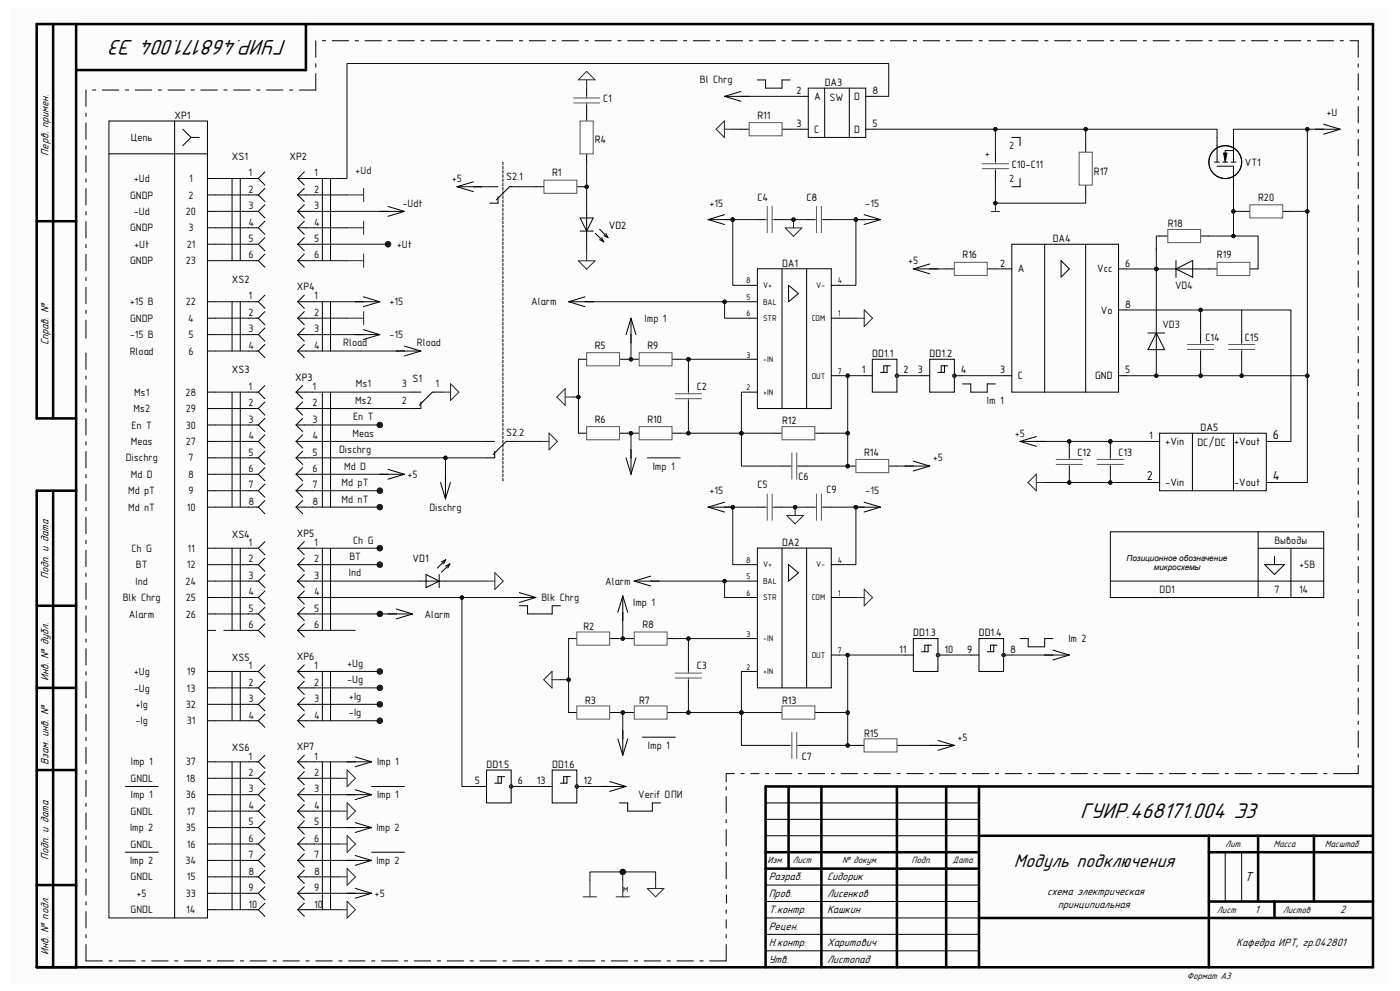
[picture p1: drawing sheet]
<svg xmlns="http://www.w3.org/2000/svg" width="420mm" height="297mm" viewBox="0 0 420 297" stroke-linecap="round" stroke-linejoin="round" font-family="sans-serif">
<defs><g id="words">
<g font-size="6.8">
<text x="86" y="11.9" transform="rotate(-180 86 11.9)">ГУИР.468171.004 Э3</text>
<text x="324.1" y="245.3">ГУИР.468171.004 Э3</text>
</g>
<text font-size="5.8" x="304.2" y="259.7">Модуль подключения</text>
<text font-size="4.1" x="373.4" y="264.1">Т</text>
<g font-size="3.9">
<text x="381.9" y="131.5">6</text>
<text x="344" y="143.8">2</text>
<text x="381.9" y="143.8">4</text>
</g>
<g font-size="3.4">
<text x="14.6" y="46.6" transform="rotate(-90 14.6 46.6)">Перв. примен.</text>
<text x="14.6" y="103.5" transform="rotate(-90 14.6 103.5)">Справ. №</text>
<text x="14.6" y="173.7" transform="rotate(-90 14.6 173.7)">Подп. и дата</text>
<text x="14.6" y="204.2" transform="rotate(-90 14.6 204.2)">Инв. № дубл.</text>
<text x="14.6" y="229.3" transform="rotate(-90 14.6 229.3)">Взам. инв. №</text>
<text x="14.6" y="257.9" transform="rotate(-90 14.6 257.9)">Подп. и дата</text>
<text x="230.6" y="263.9">Разраб.</text>
<text x="248.1" y="263.9">Сидорик</text>
<text x="230.6" y="268.8">Пров.</text>
<text x="248.1" y="268.8">Лисенков</text>
<text x="314.1" y="268.3">схема электрическая</text>
<text x="230.6" y="273.7">Т.контр.</text>
<text x="248.1" y="273.7">Кашкин</text>
<text x="317.3" y="272.2">принципиальная</text>
<text x="376.4" y="273.7">1</text>
<text x="402" y="273.7">2</text>
<text x="230.6" y="278.6">Рецен.</text>
<text x="14.6" y="286.3" transform="rotate(-90 14.6 286.3)">Инв. № подл.</text>
<text x="230.6" y="283.6">Н.контр.</text>
<text x="248.1" y="283.6">Харитович</text>
<text x="370.8" y="283.6">Кафедра ИРТ, гр.042801</text>
<text x="230.6" y="288.5">Утв.</text>
<text x="248.1" y="288.5">Листопад</text>
</g>
<g font-size="3.2" fill="#0e0e0e">
<text x="210" y="25">Bl Chrg</text>
<text x="248.9" y="30.2">SW</text>
<text x="397.9" y="34.9">+U</text>
<text x="39.2" y="42.2">Цепь</text>
<text x="295.4" y="47.2">+</text>
<text x="302.8" y="44.7">2</text>
<text x="74.5" y="52.8">1</text>
<text x="94.2" y="52.8">1</text>
<text x="106.6" y="52.1">+Ud</text>
<text x="39" y="59.5">GNDP</text>
<text x="40.1" y="54.6">+Ud</text>
<text x="56.6" y="59.5">2</text>
<text x="56.8" y="54.6">1</text>
<text x="74.5" y="57.7">2</text>
<text x="94.2" y="57.7">2</text>
<text x="135.6" y="54.6">+5</text>
<text x="302.8" y="54.6">2</text>
<text x="40.1" y="64.4">-Ud</text>
<text x="55.8" y="64.4">20</text>
<text x="74.5" y="62.7">3</text>
<text x="94.2" y="62.7">3</text>
<text x="120.7" y="62">-Udt</text>
<text x="212.8" y="62">+15</text>
<text x="259.6" y="62">-15</text>
<text x="39" y="69.3">GNDP</text>
<text x="56.6" y="69.3">3</text>
<text x="74.5" y="67.6">4</text>
<text x="94.2" y="67.6">4</text>
<text x="40.2" y="74.3">+Ut</text>
<text x="56" y="74.3">21</text>
<text x="74.5" y="72.5">5</text>
<text x="74.5" y="77.5">6</text>
<text x="94.2" y="77.5">6</text>
<text x="94.2" y="72.5">5</text>
<text x="119" y="74.3">+Ut</text>
<text x="39" y="79.2">GNDP</text>
<text x="55.8" y="79.2">23</text>
<text x="272.5" y="79.2">+5</text>
<text x="74.5" y="89.7">1</text>
<text x="94.2" y="89.7">1</text>
<text x="352.5" y="86.6">VD4</text>
<text x="38.9" y="91.5">+15 B</text>
<text x="55.8" y="91.5">22</text>
<text x="74.5" y="94.7">2</text>
<text x="94.2" y="94.7">2</text>
<text x="116.8" y="91.5">+15</text>
<text x="159.3" y="91.5">Alarm</text>
<text x="38.9" y="101.3">-15 B</text>
<text x="39" y="96.4">GNDP</text>
<text x="56.4" y="96.4">4</text>
<text x="56.6" y="101.3">5</text>
<text x="74.5" y="99.6">3</text>
<text x="94.2" y="99.6">3</text>
<text x="116.8" y="101.3">-15</text>
<text x="193.4" y="96.4">Imp 1</text>
<text x="348.7" y="98.4">VD3</text>
<text x="38.9" y="106.3">Rload</text>
<text x="56.6" y="106.3">6</text>
<text x="74.5" y="104.5">4</text>
<text x="94.2" y="104.5">4</text>
<text x="103" y="103.8">Rload</text>
<text x="125.1" y="103.8">Rload</text>
<text x="40.2" y="118.6">Ms1</text>
<text x="55.7" y="118.6">28</text>
<text x="74.5" y="116.8">1</text>
<text x="93.7" y="116.8">1</text>
<text x="106.7" y="116.1">Ms1</text>
<text x="120.6" y="116.1">3</text>
<text x="130.6" y="116.1">1</text>
<text x="40" y="123.5">Ms2</text>
<text x="55.7" y="123.5">29</text>
<text x="74.5" y="121.8">2</text>
<text x="93.7" y="121.8">2</text>
<text x="106" y="126">En T</text>
<text x="106.5" y="121.1">Ms2</text>
<text x="120.6" y="121.1">2</text>
<text x="296.1" y="121.1">Im 1</text>
<text x="39.5" y="128.4">En T</text>
<text x="55.8" y="128.4">30</text>
<text x="74.5" y="126.7">3</text>
<text x="74.5" y="131.6">4</text>
<text x="93.7" y="126.7">3</text>
<text x="93.7" y="131.6">4</text>
<text x="105.7" y="130.9">Meas</text>
<text x="304.5" y="130.9">+5</text>
<text x="39.2" y="133.4">Meas</text>
<text x="55.8" y="133.4">27</text>
<text x="74.5" y="136.6">5</text>
<text x="93.7" y="136.6">5</text>
<text x="101.7" y="135.8">Dischrg</text>
<text x="37.7" y="138.3">Dischrg</text>
<text x="39.2" y="143.2">Md D</text>
<text x="56.4" y="143.2">8</text>
<text x="56.6" y="138.3">7</text>
<text x="74.5" y="141.5">6</text>
<text x="93.7" y="141.5">6</text>
<text x="103.3" y="140.8">Md D</text>
<text x="122.3" y="143.2">+5</text>
<text x="195.8" y="140.8">Imp 1</text>
<text x="279.9" y="138.3">+5</text>
<text x="38.5" y="148.2">Md pT</text>
<text x="56.6" y="148.2">9</text>
<text x="74.5" y="146.4">7</text>
<text x="93.7" y="146.4">7</text>
<text x="102.5" y="145.7">Md pT</text>
<text x="212.8" y="148.2">+15</text>
<text x="259.6" y="148.2">-15</text>
<text x="38.5" y="153.1">Md nT</text>
<text x="56" y="153.1">10</text>
<text x="74.5" y="151.3">8</text>
<text x="93.7" y="151.3">8</text>
<text x="102.5" y="150.6">Md nT</text>
<text x="128.8" y="153.1">Dischrg</text>
<text x="39.5" y="165.4">Ch G</text>
<text x="56.2" y="165.4">11</text>
<text x="74.5" y="163.6">1</text>
<text x="94.2" y="163.6">1</text>
<text x="104.8" y="167.9">BT</text>
<text x="106" y="162.9">Ch G</text>
<text x="382.3" y="162.9">Выводы</text>
<text x="40.8" y="170.3">BT</text>
<text x="56" y="170.3">12</text>
<text x="74.5" y="173.5">3</text>
<text x="74.5" y="168.6">2</text>
<text x="94.2" y="168.6">2</text>
<text x="94.2" y="173.5">3</text>
<text x="104.7" y="172.8">Ind</text>
<text x="389.8" y="170.3">+5B</text>
<text x="40.7" y="175.2">Ind</text>
<text x="55.7" y="175.2">24</text>
<text x="74.5" y="178.4">4</text>
<text x="94.2" y="178.4">4</text>
<text x="181.5" y="175.2">Alarm</text>
<text x="347.9" y="177.7">DD1</text>
<text x="382.3" y="177.7">7</text>
<text x="389.7" y="177.7">14</text>
<text x="36.8" y="180.2">Blk Chrg</text>
<text x="38.7" y="185.1">Alarm</text>
<text x="55.8" y="180.2">25</text>
<text x="55.8" y="185.1">26</text>
<text x="74.5" y="183.3">5</text>
<text x="94.2" y="183.3">5</text>
<text x="127.3" y="185.1">Alarm</text>
<text x="162.4" y="180.2">Blk Chrg</text>
<text x="189.9" y="181.7">Imp 1</text>
<text x="74.5" y="188.3">6</text>
<text x="94.2" y="188.3">6</text>
<text x="320.5" y="192.5">Im 2</text>
<text x="40.1" y="202.3">+Ug</text>
<text x="56" y="202.3">19</text>
<text x="74.5" y="200.6">1</text>
<text x="94.2" y="200.6">1</text>
<text x="104.1" y="199.9">+Ug</text>
<text x="40.1" y="207.3">-Ug</text>
<text x="56" y="207.3">13</text>
<text x="74.5" y="205.5">2</text>
<text x="94.2" y="205.5">2</text>
<text x="104.1" y="204.8">-Ug</text>
<text x="104.7" y="209.7">+Ig</text>
<text x="40.7" y="212.2">+Ig</text>
<text x="55.8" y="212.2">32</text>
<text x="74.5" y="210.4">3</text>
<text x="74.5" y="215.3">4</text>
<text x="94.2" y="210.4">3</text>
<text x="94.2" y="215.3">4</text>
<text x="104.7" y="214.6">-Ig</text>
<text x="40.7" y="217.1">-Ig</text>
<text x="56" y="217.1">31</text>
<text x="287.2" y="222">+5</text>
<text x="74.5" y="227.7">1</text>
<text x="94.2" y="227.7">1</text>
<text x="194.4" y="224.5">Imp 1</text>
<text x="39.2" y="229.4">Imp 1</text>
<text x="55.7" y="229.4">37</text>
<text x="74.5" y="232.6">2</text>
<text x="94.2" y="232.6">2</text>
<text x="113.1" y="229.4">Imp 1</text>
<text x="39.2" y="234.3">GNDL</text>
<text x="39.2" y="239.3">Imp 1</text>
<text x="55.8" y="239.3">36</text>
<text x="55.9" y="234.3">18</text>
<text x="74.5" y="237.5">3</text>
<text x="94.2" y="237.5">3</text>
<text x="113.1" y="239.3">Imp 1</text>
<text x="191.4" y="239.3">Verif ОПИ</text>
<text x="39.2" y="244.2">GNDL</text>
<text x="56" y="244.2">17</text>
<text x="74.5" y="242.4">4</text>
<text x="94.2" y="242.4">4</text>
<text x="39" y="249.1">Imp 2</text>
<text x="55.8" y="249.1">35</text>
<text x="74.5" y="247.4">5</text>
<text x="94.2" y="247.4">5</text>
<text x="112.9" y="249.1">Imp 2</text>
<text x="39.2" y="254">GNDL</text>
<text x="56" y="254">16</text>
<text x="74.5" y="252.3">6</text>
<text x="74.5" y="257.2">7</text>
<text x="94.2" y="252.3">6</text>
<text x="94.2" y="257.2">7</text>
<text x="39" y="259">Imp 2</text>
<text x="39.2" y="263.9">GNDL</text>
<text x="55.7" y="259">34</text>
<text x="56" y="263.9">15</text>
<text x="74.5" y="262.1">8</text>
<text x="94.2" y="262.1">8</text>
<text x="112.9" y="259">Imp 2</text>
<text x="41" y="268.8">+5</text>
<text x="55.7" y="268.8">33</text>
<text x="74.5" y="267">9</text>
<text x="94.2" y="267">9</text>
<text x="112.4" y="268.8">+5</text>
<text x="186.8" y="267.3">м</text>
<text x="39.2" y="273.7">GNDL</text>
<text x="55.9" y="273.7">14</text>
<text x="74.5" y="272">10</text>
<text x="94.2" y="272">10</text>
</g>
<g font-size="3.2">
<text x="238.9" y="28.2">2</text>
<text x="244.2" y="30">A</text>
<text x="247.4" y="25.7">DA3</text>
<text x="256.2" y="30">D</text>
<text x="261.7" y="28.2">8</text>
<text x="52.4" y="35.6">XP1</text>
<text x="180.9" y="30.6">C1</text>
<text x="227.2" y="35.6">R11</text>
<text x="238.9" y="38.1">3</text>
<text x="244.2" y="39.8">C</text>
<text x="256.2" y="39.8">D</text>
<text x="261.7" y="38.1">5</text>
<text x="69.6" y="47.9">XS1</text>
<text x="86.9" y="47.9">XP2</text>
<text x="178.4" y="43">R4</text>
<text x="151.8" y="53.8">S2.1</text>
<text x="165.7" y="52.8">R1</text>
<text x="303.5" y="50.4">C10-C11</text>
<text x="328.2" y="52.3">R17</text>
<text x="373.5" y="49.9">VT1</text>
<text x="227.2" y="60.2">C4</text>
<text x="242" y="60.2">C8</text>
<text x="377.4" y="60.2">R20</text>
<text x="182.6" y="68.7">VD2</text>
<text x="350.3" y="68.1">R18</text>
<text x="288.8" y="77.5">R16</text>
<text x="315.8" y="72.5">DA4</text>
<text x="365.1" y="77.5">R19</text>
<text x="234.6" y="79.9">DA1</text>
<text x="300" y="79.9">2</text>
<text x="305.3" y="81.7">A</text>
<text x="329.2" y="81.7">Vcc</text>
<text x="337.6" y="79.9">6</text>
<text x="69.6" y="84.8">XS2</text>
<text x="89.1" y="87">XP4</text>
<text x="330.3" y="94">Vo</text>
<text x="337.6" y="92.2">8</text>
<text x="178.4" y="104.5">R5</text>
<text x="194.2" y="104.5">R9</text>
<text x="261.7" y="107">DD1.1</text>
<text x="278.9" y="107">DD1.2</text>
<text x="361.7" y="102.1">C14</text>
<text x="373.5" y="102.1">C15</text>
<text x="69.6" y="111.9">XS3</text>
<text x="258.6" y="111.9">1</text>
<text x="271.1" y="111.9">2</text>
<text x="275.4" y="111.9">3</text>
<text x="288.3" y="111.9">4</text>
<text x="300" y="111.9">3</text>
<text x="305.3" y="113.7">C</text>
<text x="328.5" y="113.7">GND</text>
<text x="337.6" y="111.9">5</text>
<text x="88.6" y="114.1">XP3</text>
<text x="123.8" y="114.4">S1</text>
<text x="209" y="116.8">C2</text>
<text x="151.8" y="130.6">S2.2</text>
<text x="178.4" y="126.7">R6</text>
<text x="194.2" y="126.7">R10</text>
<text x="234.6" y="127.2">R12</text>
<text x="344.8" y="131.6">1</text>
<text x="360.2" y="129.2">DA5</text>
<text x="259.2" y="136.6">R14</text>
<text x="323.2" y="136.6">C12</text>
<text x="335.5" y="136.6">C13</text>
<text x="349.6" y="133.4">+Vin</text>
<text x="359.2" y="133.6">DC/DC</text>
<text x="370.2" y="133.4">+Vout</text>
<text x="239.5" y="143.9">C6</text>
<text x="227.2" y="146.4">C5</text>
<text x="247.9" y="147.9">C9</text>
<text x="349.6" y="145.7">-Vin</text>
<text x="370.2" y="145.7">-Vout</text>
<text x="69.6" y="161.2">XS4</text>
<text x="89.1" y="160.9">XP5</text>
<text x="234.6" y="163.6">DA2</text>
<text x="123.8" y="168.6">VD1</text>
<text x="175" y="188.8">R2</text>
<text x="192.7" y="188.3">R8</text>
<text x="274" y="190.7">DD1.3</text>
<text x="293.7" y="190.7">DD1.4</text>
<text x="89.1" y="197.8">XP6</text>
<text x="269.8" y="195.6">11</text>
<text x="283.4" y="195.6">10</text>
<text x="290.2" y="195.6">9</text>
<text x="303.1" y="195.6">8</text>
<text x="69.6" y="198.1">XS5</text>
<text x="209" y="200.6">C3</text>
<text x="175.5" y="210.9">R3</text>
<text x="191.7" y="210.9">R7</text>
<text x="234.6" y="210.9">R13</text>
<text x="259.2" y="220.8">R15</text>
<text x="69.6" y="225.2">XS6</text>
<text x="89.1" y="224.9">XP7</text>
<text x="240.5" y="227.7">C7</text>
<text x="146" y="230.1">DD1.5</text>
<text x="165.7" y="230.1">DD1.6</text>
<text x="142.4" y="235">5</text>
<text x="155.3" y="235">6</text>
<text x="161" y="235">13</text>
<text x="175" y="235">12</text>
</g>
<g font-size="2.9">
<text x="367.5" y="253.9">Лит.</text>
<text x="382" y="253.9">Масса</text>
<text x="397.5" y="253.9">Масштаб</text>
<text x="230.2" y="258.8">Изм.</text>
<text x="237.7" y="258.8">Лист</text>
<text x="252.6" y="258.8">№ докум.</text>
<text x="273.4" y="258.8">Подп.</text>
<text x="285.7" y="258.8">Дата</text>
<text x="365.1" y="273.6">Лист</text>
<text x="384.8" y="273.6">Листов</text>
<text x="356.1" y="293.3">Формат А3</text>
</g>
<g font-size="2.5">
<text x="223.8" y="85">8</text>
<text x="224" y="89.9">5</text>
<text x="228.9" y="86.4">V+</text>
<text x="244.9" y="86.4">V-</text>
<text x="251.4" y="85">4</text>
<text x="224" y="94.8">6</text>
<text x="228.9" y="91.3">BAL</text>
<text x="251.4" y="94.8">1</text>
<text x="228.9" y="96.2">STR</text>
<text x="243.5" y="96.2">COM</text>
<text x="224" y="107.1">3</text>
<text x="228.9" y="108.5">-IN</text>
<text x="243.5" y="113.5">OUT</text>
<text x="251.4" y="112.1">7</text>
<text x="224" y="117">2</text>
<text x="228.9" y="118.4">+IN</text>
<text x="223.8" y="168.7">8</text>
<text x="224" y="173.6">5</text>
<text x="228.9" y="170.1">V+</text>
<text x="244.9" y="170.1">V-</text>
<text x="251.4" y="168.7">4</text>
<text x="338" y="168">Позиционное обозначение</text>
<text x="346.1" y="170.8">микросхемы</text>
<text x="224" y="178.6">6</text>
<text x="228.9" y="175">BAL</text>
<text x="228.9" y="179.9">STR</text>
<text x="243.5" y="179.9">COM</text>
<text x="251.4" y="178.6">1</text>
<text x="224" y="190.8">3</text>
<text x="228.9" y="192.2">-IN</text>
<text x="243.5" y="197.1">OUT</text>
<text x="251.4" y="195.8">7</text>
<text x="224" y="200.7">2</text>
<text x="228.9" y="202.1">+IN</text>
</g>
</g></defs>
<path d="M3.1 2.3h413.7v292.5h-413.7z" fill-rule="evenodd" fill="#fcfcfc"/>
<g fill="none" stroke="#000" stroke-width=".76">
<path d="M15.9 7.2v118.2M22.8 7.2v282.7M91.8 7.2v13.8h-69M11 66.3h11.8M22.8 125.4h-11.8v-118.2h400.9v282.7h-400.9v-142.8h11.8M15.9 147.1v142.8M11 181.5h11.8M11 206.2h11.8M11 230.8h11.8M236.6 235.7v24.6M246.4 235.7v54.2M269.1 235.7v54.2"/>
<path d="M283.8 235.7v54.2M293.7 235.7v54.2M411.9 235.7h-182.2v54.2M229.7 255.4h64M293.7 250.5h118.2M362.6 255.4h49.3M362.6 250.5v39.4M377.4 250.5v19.7M394.2 250.5v19.7M11 265.3h11.8M229.7 260.3h64M293.7 275.1h118.2"/>
<path d="M362.6 270.2h49.3M382.3 270.2v4.9"/>
</g>
<path d="M229.7 250.5h64M229.7 245.6h64M229.7 240.6h64M367.6 255.4v14.8M372.5 255.4v14.8M229.7 275.1h64M229.7 270.2h64M229.7 265.3h64M229.7 285h64M229.7 280h64" fill="none" stroke="#000" stroke-width=".3"/>
<g fill="none" stroke="#1c1c1c" stroke-width=".3">
<circle cx="113.9" cy="201.1" r=".1"/>
<circle cx="113.9" cy="211" r=".1"/>
<circle cx="113.9" cy="215.9" r=".1"/>
<circle cx="113.9" cy="216" r=".59"/>
<circle cx="113.9" cy="211.1" r=".59"/>
<circle cx="113.9" cy="201.2" r=".59"/>
<circle cx="113.9" cy="211.1" r=".39"/>
<circle cx="113.9" cy="201.2" r=".39"/>
<circle cx="113.9" cy="216" r=".39"/>
<circle cx="113.9" cy="201.2" r=".79"/>
<circle cx="113.9" cy="211.1" r=".79"/>
<circle cx="113.9" cy="216" r=".79"/>
<circle cx="113.9" cy="201.2" r=".2"/>
<circle cx="113.9" cy="211.1" r=".2"/>
<circle cx="113.9" cy="216" r=".2"/>
</g>
<circle cx="113.9" cy="184" r=".5" fill="#0e0e0e"/>
<circle cx="113.9" cy="184" r=".5" fill="none" stroke="#0e0e0e" stroke-width=".3"/>
<g fill="none" stroke="#1c1c1c" stroke-width=".3">
<circle cx="113.9" cy="183.9" r=".1"/>
<circle cx="113.9" cy="184" r=".59"/>
<circle cx="113.9" cy="184" r=".39"/>
<circle cx="113.9" cy="184" r=".79"/>
<circle cx="113.9" cy="184" r=".2"/>
</g>
<circle cx="113.9" cy="184" r=".5" fill="#0e0e0e"/>
<circle cx="113.9" cy="184" r=".5" fill="none" stroke="#0e0e0e" stroke-width=".3"/>
<g fill="none" stroke="#1c1c1c" stroke-width=".3">
<circle cx="116.4" cy="73.2" r=".2"/>
<circle cx="116.4" cy="73.2" r=".79"/>
<circle cx="116.4" cy="73.2" r=".59"/>
<circle cx="116.4" cy="73.1" r=".1"/>
<circle cx="116.4" cy="73.2" r=".4"/>
<circle cx="116.4" cy="73.2" r=".39"/>
<circle cx="113.9" cy="127.4" r=".79"/>
<circle cx="113.9" cy="127.4" r=".2"/>
<circle cx="113.9" cy="127.3" r=".1"/>
<circle cx="113.9" cy="127.4" r=".4"/>
<circle cx="113.9" cy="127.4" r=".59"/>
<circle cx="113.9" cy="127.4" r=".39"/>
<circle cx="113.9" cy="152" r=".79"/>
<circle cx="113.9" cy="147.1" r=".79"/>
<circle cx="113.9" cy="147.1" r=".2"/>
<circle cx="113.9" cy="152" r=".2"/>
<circle cx="113.9" cy="147" r=".1"/>
<circle cx="113.9" cy="151.9" r=".1"/>
<circle cx="113.9" cy="147.1" r=".4"/>
<circle cx="113.9" cy="152" r=".4"/>
<circle cx="113.9" cy="147.1" r=".59"/>
<circle cx="113.9" cy="152" r=".59"/>
<circle cx="113.9" cy="152" r=".39"/>
<circle cx="113.9" cy="147.1" r=".39"/>
<circle cx="113.9" cy="164.3" r=".79"/>
<circle cx="113.9" cy="169.2" r=".79"/>
<circle cx="113.9" cy="169.2" r=".2"/>
<circle cx="113.9" cy="164.3" r=".2"/>
<circle cx="113.9" cy="169.1" r=".1"/>
<circle cx="113.9" cy="164.2" r=".1"/>
<circle cx="113.9" cy="164.3" r=".4"/>
<circle cx="113.9" cy="169.2" r=".4"/>
<circle cx="113.9" cy="164.3" r=".59"/>
<circle cx="113.9" cy="169.2" r=".59"/>
<circle cx="113.9" cy="169.2" r=".39"/>
<circle cx="113.9" cy="164.3" r=".39"/>
<circle cx="113.9" cy="206.1" r=".1"/>
<circle cx="113.9" cy="206.2" r=".59"/>
<circle cx="113.9" cy="206.2" r=".39"/>
<circle cx="113.9" cy="206.2" r=".79"/>
<circle cx="113.9" cy="206.2" r=".2"/>
</g>
<path d="M69.6 53.5v24.6M72.1 53.5v24.6M96.7 53.5v24.6M99.2 53.5v24.6M69.6 90.4v14.8M72.1 90.4v14.8M96.7 90.4v14.8M99.2 90.4v14.8M69.6 201.2v14.8M72.1 201.2v14.8M96.7 201.2v14.8M99.2 201.2v14.8" fill="none" stroke="#000" stroke-width=".3"/>
<circle cx="186.8" cy="261.3" r=".5" fill="#0e0e0e"/>
<circle cx="186.8" cy="261.3" r=".5" fill="none" stroke="#0e0e0e" stroke-width=".3"/>
<g fill="none" stroke="#1c1c1c" stroke-width=".3">
<circle cx="186.8" cy="261.3" r=".79"/>
<circle cx="186.8" cy="261.2" r=".1"/>
<circle cx="186.8" cy="261.3" r=".2"/>
<circle cx="186.8" cy="261.3" r=".59"/>
<circle cx="186.8" cy="261.3" r=".39"/>
</g>
<circle cx="186.8" cy="261.3" r=".5" fill="#0e0e0e"/>
<circle cx="186.8" cy="261.3" r=".5" fill="none" stroke="#0e0e0e" stroke-width=".3"/>
<g fill="none" stroke="#000" stroke-width=".3">
<path d="M52.4 36.3v238.8M54.8 38.7l2.5 2.5M217.4 28.9l4.9 1.5M217.4 28.9h7.3M222.3 27.4l-4.9 1.5M227.2 24h2.5v2.4h4.9v-2.4h2.5M394.7 38.7h7.3M397.1 37.3l4.9 1.4M402 38.7l-4.9 1.5M32.7 46.1h29.5M57.3 41.2h2.5M57.3 41.2l-2.5 2.5"/>
<path d="M137.1 56l4.9 1.4M137.1 56h7.4M142 54.5l-4.9 1.5M160.7 56h2.5M173 56h2.5M303.5 41.2h2.5v2.5M306 53.5v2.5h-2.5M113.9 63.4h7.4M116.4 61.9l4.9 1.5M121.3 63.4l-4.9 1.4M278.9 79.1l-4.9 1.5M352.8 78.1v5"/>
<path d="M106.6 90.4h7.3M109 89l4.9 1.4M109 98.8l4.9 1.5M113.9 90.4l-4.9 1.5M274 80.6l4.9 1.5M274 80.6h7.4M344.4 99.8h5M346.9 99.8l2.5 5h-5zM346.9 99.8v5M352.8 80.6h5M352.8 80.6l5-2.5v5zM69.6 117.5v34.5"/>
<path d="M72.1 117.5v34.5M96.7 117.5v34.5M99.2 117.5v34.5M106.6 100.3h7.3M113.9 100.3l-4.9 1.5M118.9 105.2h7.4M121.3 103.7l5 1.5M126.3 105.2l-5 1.5M288.8 115.1h2.4v2.4h5v-2.4h2.4M360.2 100.3v2.5M360.2 105.2v2.5M372.5 100.3v2.5"/>
<path d="M372.5 105.2v2.5M306 132.3l4.9 1.5M306 132.3h7.4M310.9 130.8l-4.9 1.5M320.8 134.8v2.4M320.8 139.7v2.4M333.1 134.8v2.4M333.1 139.7v2.4M113.9 142.1h7.4M116.4 140.7l4.9 1.4M121.3 142.1l-4.9 1.5M132.2 144.6l1.4 4.9"/>
<path d="M133.6 142.1v7.4M135.1 144.6l-1.5 4.9M333.1 159.4h64v19.7h-64zM377.4 159.4v19.7M69.6 164.3v24.6M72.1 164.3v24.6M96.7 164.3v24.6M99.2 164.3v24.6M153.3 179.1h7.4M155.8 177.6l4.9 1.5M160.7 179.1l-4.9 1.5M333.1 174.2h64"/>
<path d="M377.4 164.3h19.7M379.4 169.2h5.9l-3 3zM382.3 166.8v2.4M387.3 164.3v14.8M116.4 184h7.4M118.9 182.5l4.9 1.5M123.8 184l-4.9 1.5M155.8 181.5h2.5v2.5h7.4v-2.5h2.4M306 191.4h2.5v2.5h4.9v-2.5h2.4M313.4 196.3h7.4M315.8 194.8l5 1.5M320.8 196.3l-5 1.5"/>
<path d="M37.6 235.7h9.9M69.6 228.3v44.3M72.1 228.3v44.3M96.7 228.3v44.3M99.2 228.3v44.3M104.1 238.2h7.4M104.1 228.3h7.4M106.6 236.7l4.9 1.5M106.6 226.9l4.9 1.4M111.5 235.7h9.8M111.5 238.2l-4.9 1.5M111.5 228.3l-4.9 1.5"/>
<path d="M180.4 235.7h7.4M182.9 234.2l4.9 1.5M187.8 235.7l-4.9 1.5M37.6 255.4h9.9M104.1 248h7.4M104.1 257.9h7.4M106.6 246.5l4.9 1.5M106.6 256.4l4.9 1.5M111.5 255.4h9.8M111.5 248l-4.9 1.5M111.5 257.9l-4.9 1.5M185.8 240.6h2.5v2.5h7.4v-2.5h2.5"/>
<path d="M104.1 267.7h7.4M106.6 266.2l4.9 1.5M111.5 267.7l-4.9 1.5"/>
</g>
<g fill="none" stroke="#585858" stroke-width=".3">
<path d="M356.2 103.3h7.9M356.2 104.7h7.9M360.2 102.8v.5M360.2 104.7v.5M368.6 103.3h7.8M368.6 104.7h7.8M372.5 102.8v.5M372.5 104.7v.5M316.8 137.7h7.9M316.8 139.2h7.9M320.8 137.2v.5M320.8 139.2v.5"/>
<path d="M329.2 137.7h7.8M329.2 139.2h7.8M333.1 137.2v.5M333.1 139.2v.5"/>
</g>
<path d="M163.2 54h9.8v3.9h-9.8z" fill-rule="evenodd" fill="#fefefe"/>
<path d="M163.2 54h9.8v3.9h-9.8z" fill="none" stroke="#585858" stroke-width=".3"/>
<path d="M176 33.8v2.5M176 46.1v2.5" fill="none" stroke="#000" stroke-width=".3"/>
<path d="M174 36.3h4v9.8h-4z" fill-rule="evenodd" fill="#fefefe"/>
<path d="M174 36.3h4v9.8h-4z" fill="none" stroke="#585858" stroke-width=".3"/>
<path d="M222.3 38.7h2.4M234.6 38.7h2.5" fill="none" stroke="#000" stroke-width=".3"/>
<path d="M224.7 36.8h9.9v3.9h-9.9z" fill-rule="evenodd" fill="#fefefe"/>
<path d="M224.7 36.8h9.9v3.9h-9.9z" fill="none" stroke="#585858" stroke-width=".3"/>
<path d="M283.8 80.6h2.5M296.2 80.6h2.4" fill="none" stroke="#000" stroke-width=".3"/>
<path d="M286.3 78.6h9.9v4h-9.9z" fill-rule="evenodd" fill="#fefefe"/>
<path d="M286.3 78.6h9.9v4h-9.9z" fill="none" stroke="#585858" stroke-width=".3"/>
<path d="M325.7 43.2v2.4M325.7 55.5v2.4" fill="none" stroke="#000" stroke-width=".3"/>
<path d="M323.7 45.6h4v9.9h-4z" fill-rule="evenodd" fill="#fefefe"/>
<path d="M323.7 45.6h4v9.9h-4z" fill="none" stroke="#585858" stroke-width=".3"/>
<path d="M347.9 70.7h2.4M360.2 70.7h2.4" fill="none" stroke="#000" stroke-width=".3"/>
<path d="M350.3 68.8h9.9v3.9h-9.9z" fill-rule="evenodd" fill="#fefefe"/>
<path d="M350.3 68.8h9.9v3.9h-9.9z" fill="none" stroke="#585858" stroke-width=".3"/>
<path d="M362.6 80.6h2.5M374.9 80.6h2.5" fill="none" stroke="#000" stroke-width=".3"/>
<path d="M365.1 78.6h9.8v4h-9.8z" fill-rule="evenodd" fill="#fefefe"/>
<path d="M365.1 78.6h9.8v4h-9.8z" fill="none" stroke="#585858" stroke-width=".3"/>
<path d="M372.5 63.4h2.4M384.8 63.4h2.5" fill="none" stroke="#000" stroke-width=".3"/>
<path d="M374.9 61.4h9.9v3.9h-9.9z" fill-rule="evenodd" fill="#fefefe"/>
<path d="M374.9 61.4h9.9v3.9h-9.9z" fill="none" stroke="#585858" stroke-width=".3"/>
<g fill="none" stroke="#000" stroke-width=".3">
<path d="M32.7 36.3h29.5v238.8h-29.5zM62.2 53.5h2.5M62.2 58.4h2.5M74.5 53.5h3M74.5 58.4h3M77.5 58.4l2 2M77.5 53.5l2 2M79.5 56.5l-2 1.9M79.5 51.5l-2 2M89.3 53.5h4.9M89.3 58.4h4.9M89.3 53.5l2 2"/>
<path d="M89.3 58.4l2 2M91.3 51.5l-2 2M91.3 56.5l-2 1.9M62.2 63.3h2.5M62.2 68.3h2.5M62.2 73.2h2.5M62.2 78.1h2.5M74.5 63.3h3M74.5 68.3h3M74.5 73.2h3M74.5 78.1h3M77.5 78.1l2 2"/>
<path d="M77.5 73.2l2 2M77.5 68.3l2 1.9M77.5 63.3l2 2M79.5 76.2l-2 1.9M79.5 71.2l-2 2M79.5 66.3l-2 2M79.5 61.4l-2 1.9M89.3 63.4h4.9M89.3 68.3h4.9M89.3 73.2h4.9M89.3 78.1h4.9M89.3 63.4l2 1.9"/>
<path d="M89.3 68.3l2 1.9M89.3 73.2l2 2M89.3 78.1l2 2M91.3 61.4l-2 2M91.3 66.3l-2 2M91.3 71.2l-2 2M91.3 76.2l-2 1.9M62.2 90.4h2.5M62.2 95.4h2.5M74.5 90.4h3M74.5 95.4h3M77.5 95.4l2 1.9"/>
<path d="M77.5 90.4l2 2M79.5 98.3l-2 2M79.5 93.4l-2 2M79.5 88.5l-2 1.9M89.3 90.4h4.9M89.3 95.4h4.9M89.3 90.4l2 2M89.3 95.4l2 1.9M91.3 88.5l-2 1.9M91.3 93.4l-2 2M91.3 98.3l-2 2M170.6 90.4h7.4"/>
<path d="M170.6 90.4l4.9 1.5M175.5 89l-4.9 1.4M189.3 95.4v7.4M189.3 95.4l-1.5 4.9M189.3 95.4l1.5 4.9M62.2 100.3h2.5M62.2 105.2h2.5M62.2 117.5h2.5M74.5 100.3h3M74.5 105.2h3M74.5 117.5h3M77.5 105.2l2 2"/>
<path d="M77.5 100.3l2 2M77.5 117.5l2 2M79.5 103.2l-2 2M79.5 115.6l-2 1.9M88.8 117.5h4.9M88.8 117.5l2 2M89.3 100.3h4.9M89.3 105.2h4.9M89.3 100.3l2 2M89.3 105.2l2 2M90.8 115.5l-2 2M91.3 103.2l-2 2"/>
<path d="M62.2 127.4h2.5M62.2 132.3h2.5M62.2 137.2h2.5M62.2 122.4h2.5M74.5 127.4h3M74.5 132.3h3M74.5 137.2h3M74.5 122.4h3M77.5 137.2l2 2M77.5 132.3l2 2M77.5 127.4l2 1.9M77.5 122.4l2 2"/>
<path d="M79.5 135.2l-2 2M79.5 130.3l-2 2M79.5 125.4l-2 2M79.5 120.5l-2 1.9M88.8 127.4h4.9M88.8 132.3h4.9M88.8 137.2h4.9M88.8 122.4h4.9M88.8 122.4l2 2M88.8 127.4l2 1.9M88.8 132.3l2 2M88.8 137.2l2 2"/>
<path d="M90.8 120.5l-2 1.9M90.8 125.4l-2 2M90.8 130.3l-2 2M90.8 135.2l-2 2M187.8 137.2l1.5 4.9M189.3 134.8v7.3M190.8 137.2l-1.5 4.9M62.2 142.1h2.5M62.2 147.1h2.5M62.2 152h2.5M74.5 142.1h3M74.5 147.1h3"/>
<path d="M74.5 152h3M77.5 152l2 2M77.5 147.1l2 1.9M77.5 142.1l2 2M79.5 150l-2 2M79.5 145.1l-2 2M79.5 140.2l-2 1.9M88.8 142.1h4.9M88.8 147.1h4.9M88.8 152h4.9M88.8 142.1l2 2M88.8 147.1l2 1.9"/>
<path d="M88.8 152l2 2M90.8 140.2l-2 1.9M90.8 145.1l-2 2M90.8 150l-2 2M62.2 164.3h2.5M62.2 174.2h2.5M62.2 179.1h2.5M62.2 169.2h2.5M74.5 164.3h3M74.5 169.2h3M74.5 174.2h3M74.5 179.1h3"/>
<path d="M77.5 169.2l2 2M77.5 164.3l2 2M77.5 179.1l2 1.9M77.5 174.2l2 1.9M79.5 167.3l-2 1.9M79.5 162.3l-2 2M79.5 177.1l-2 2M79.5 172.2l-2 2M89.3 164.3h4.9M89.3 169.2h4.9M89.3 164.3l2 2M89.3 169.2l2 2"/>
<path d="M89.3 174.2h4.9M89.3 179.1h4.9M89.3 174.2l2 1.9M89.3 179.1l2 1.9M91.3 162.3l-2 2M91.3 167.3l-2 1.9M91.3 172.2l-2 2M91.3 177.1l-2 2M62.2 184h2.5M62.2 188.9h2.5M74.5 184h3M74.5 188.9h3"/>
<path d="M77.5 188.9l2 2M77.5 184l2 2M79.5 187l-2 1.9M79.5 182l-2 2M79.5 199.3l-2 1.9M89.3 184h4.9M89.3 188.9h4.9M89.3 184l2 2M89.3 188.9l2 2M91.3 182l-2 2M91.3 187l-2 1.9M91.3 199.3l-2 1.9"/>
<path d="M62.2 201.2h2.5M62.2 211.1h2.5M62.2 216h2.5M62.2 206.2h2.5M74.5 201.2h3M74.5 211.1h3M74.5 216h3M74.5 206.2h3M77.5 216l2 2M77.5 211.1l2 2M77.5 206.2l2 1.9M77.5 201.2l2 2"/>
<path d="M79.5 214l-2 2M79.5 209.1l-2 2M79.5 204.2l-2 2M89.3 201.2h4.9M89.3 211.1h4.9M89.3 216h4.9M89.3 206.2h4.9M89.3 201.2l2 2M89.3 206.2l2 1.9M89.3 211.1l2 2M89.3 216l2 2M91.3 204.2l-2 2"/>
<path d="M91.3 209.1l-2 2M91.3 214l-2 2M62.2 228.3h2.5M62.2 238.2h2.5M62.2 233.3h2.5M74.5 228.3h3M74.5 238.2h3M74.5 233.3h3M77.5 238.2l2 1.9M77.5 233.3l2 1.9M77.5 228.3l2 2M79.5 236.2l-2 2"/>
<path d="M79.5 231.3l-2 2M79.5 226.4l-2 1.9M89.3 228.3h4.9M89.3 238.2h4.9M89.3 233.3h4.9M89.3 228.3l2 2M89.3 233.3l2 1.9M89.3 238.2l2 1.9M91.3 226.4l-2 1.9M91.3 231.3l-2 2M91.3 236.2l-2 2M62.2 243.1h2.5"/>
<path d="M62.2 248h2.5M62.2 253h2.5M62.2 257.9h2.5M74.5 243.1h3M74.5 248h3M74.5 253h3M74.5 257.9h3M77.5 257.9l2 1.9M77.5 253l2 1.9M77.5 248l2 2M77.5 243.1l2 2M79.5 255.9l-2 2"/>
<path d="M79.5 251l-2 2M79.5 246.1l-2 1.9M79.5 241.1l-2 2M89.3 243.1h4.9M89.3 248h4.9M89.3 253h4.9M89.3 257.9h4.9M89.3 243.1l2 2M89.3 248l2 2M89.3 253l2 1.9M89.3 257.9l2 1.9M91.3 241.1l-2 2"/>
<path d="M91.3 246.1l-2 1.9M91.3 251l-2 2M91.3 255.9l-2 2M62.2 262.8h2.5M62.2 267.7h2.5M62.2 272.6h2.5M74.5 262.8h3M74.5 267.7h3M74.5 272.6h3M77.5 267.7l2 2M77.5 272.6l2 2M77.5 262.8l2 2"/>
<path d="M79.5 265.8l-2 1.9M79.5 270.7l-2 1.9M79.5 260.8l-2 2M89.3 262.8h4.9M89.3 267.7h4.9M89.3 272.6h4.9M89.3 262.8l2 2M89.3 267.7l2 2M89.3 272.6l2 2M91.3 260.8l-2 2M91.3 265.8l-2 1.9M91.3 270.7l-2 1.9"/>
</g>
<circle cx="219.8" cy="65.8" r=".5" fill="#0e0e0e"/>
<circle cx="219.8" cy="65.8" r=".5" fill="none" stroke="#0e0e0e" stroke-width=".3"/>
<path d="M212.4 65.8l5 1.5M212.4 65.8h7.4M217.4 64.3l-5 1.5" fill="none" stroke="#000" stroke-width=".3"/>
<circle cx="219.8" cy="65.8" r=".5" fill="#0e0e0e"/>
<circle cx="219.8" cy="65.8" r=".5" fill="none" stroke="#0e0e0e" stroke-width=".3"/>
<circle cx="256.8" cy="65.8" r=".5" fill="#0e0e0e"/>
<circle cx="256.8" cy="65.8" r=".5" fill="none" stroke="#0e0e0e" stroke-width=".3"/>
<path d="M256.8 65.8h7.3M259.2 64.3l4.9 1.5M264.1 65.8l-4.9 1.5" fill="none" stroke="#000" stroke-width=".3"/>
<circle cx="256.8" cy="65.8" r=".5" fill="#0e0e0e"/>
<circle cx="256.8" cy="65.8" r=".5" fill="none" stroke="#0e0e0e" stroke-width=".3"/>
<g fill="none" stroke="#000" stroke-width=".3">
<path d="M227.2 65.8h2.5M232.1 65.8h2.5M242 65.8h2.4M246.9 65.8h2.5M173.5 107.7h2.5M185.8 107.7h2.5M206.5 115.1v2.4M206.5 120v2.4M194.2 137.2h9.9M234.6 139.7h2.5M239.5 139.7h2.5M271.5 139.7h7.4"/>
<path d="M274 138.2l4.9 1.5M278.9 139.7l-4.9 1.5"/>
</g>
<g fill="none" stroke="#585858" stroke-width=".3">
<path d="M229.7 65.8h.5M230.2 61.9v7.9M231.6 61.9v7.9M231.6 65.8h.5M244.4 65.8h.5M244.9 61.9v7.9M246.4 65.8h.5M246.4 61.9v7.9M202.6 118h7.9M202.6 119.5h7.9M206.5 117.5v.5M206.5 119.5v.5"/>
<path d="M237.1 139.7h.5M237.6 135.7v7.9M239 135.7v7.9M239 139.7h.5"/>
</g>
<path d="M176 105.7h9.8v3.9h-9.8z" fill-rule="evenodd" fill="#fefefe"/>
<path d="M176 105.7h9.8v3.9h-9.8z" fill="none" stroke="#585858" stroke-width=".3"/>
<path d="M173.5 129.8h2.5M185.8 129.8h2.5" fill="none" stroke="#000" stroke-width=".3"/>
<path d="M176 127.9h9.8v3.9h-9.8z" fill-rule="evenodd" fill="#fefefe"/>
<path d="M176 127.9h9.8v3.9h-9.8z" fill="none" stroke="#585858" stroke-width=".3"/>
<path d="M189.3 107.7h2.4M201.6 107.7h2.5" fill="none" stroke="#000" stroke-width=".3"/>
<path d="M191.7 105.7h9.9v3.9h-9.9z" fill-rule="evenodd" fill="#fefefe"/>
<path d="M191.7 105.7h9.9v3.9h-9.9z" fill="none" stroke="#585858" stroke-width=".3"/>
<path d="M189.3 129.8h2.4M201.6 129.8h2.5" fill="none" stroke="#000" stroke-width=".3"/>
<path d="M191.7 127.9h9.9v3.9h-9.9z" fill-rule="evenodd" fill="#fefefe"/>
<path d="M191.7 127.9h9.9v3.9h-9.9z" fill="none" stroke="#585858" stroke-width=".3"/>
<path d="M232.1 129.8h2.5M244.4 129.8h2.5" fill="none" stroke="#000" stroke-width=".3"/>
<path d="M234.6 127.9h9.8v3.9h-9.8z" fill-rule="evenodd" fill="#fefefe"/>
<path d="M234.6 127.9h9.8v3.9h-9.8z" fill="none" stroke="#585858" stroke-width=".3"/>
<circle cx="254.3" cy="139.7" r=".5" fill="#0e0e0e"/>
<circle cx="254.3" cy="139.7" r=".5" fill="none" stroke="#0e0e0e" stroke-width=".3"/>
<path d="M254.3 139.7h2.5" fill="none" stroke="#000" stroke-width=".3"/>
<circle cx="254.3" cy="139.7" r=".5" fill="#0e0e0e"/>
<circle cx="254.3" cy="139.7" r=".5" fill="none" stroke="#0e0e0e" stroke-width=".3"/>
<path d="M266.6 139.7h2.5" fill="none" stroke="#000" stroke-width=".3"/>
<path d="M256.8 137.7h9.8v4h-9.8z" fill-rule="evenodd" fill="#fefefe"/>
<path d="M256.8 137.7h9.8v4h-9.8z" fill="none" stroke="#585858" stroke-width=".3"/>
<g fill="none" stroke="#000" stroke-width=".3">
<path d="M224.7 85.5h2.5M224.7 90.4h2.5M224.7 95.4h2.5M227.2 80.5h22.2v41.9h-22.2zM234.6 80.6v41.8M236.6 85.5l2.9 2.5-2.9 2.4zM242 80.6v41.8M249.4 85.5h2.4M249.4 95.4h2.4M224.7 107.7h2.5M224.7 117.5h2.5M249.4 112.6h2.4"/>
<path d="M186.8 178.6v7.4M186.8 178.6l-1.5 4.9M186.8 178.6l1.5 4.9M190.3 174.2l4.9 1.4M190.3 174.2h7.4M195.2 172.7l-4.9 1.5M186.8 219v7.4M185.3 221.4l1.5 5M188.3 221.4l-1.5 5"/>
</g>
<circle cx="219.8" cy="152" r=".5" fill="#0e0e0e"/>
<circle cx="219.8" cy="152" r=".5" fill="none" stroke="#0e0e0e" stroke-width=".3"/>
<path d="M212.4 152l5 1.5M212.4 152h7.4M217.4 150.5l-5 1.5" fill="none" stroke="#000" stroke-width=".3"/>
<circle cx="219.8" cy="152" r=".5" fill="#0e0e0e"/>
<circle cx="219.8" cy="152" r=".5" fill="none" stroke="#0e0e0e" stroke-width=".3"/>
<circle cx="256.8" cy="152" r=".5" fill="#0e0e0e"/>
<circle cx="256.8" cy="152" r=".5" fill="none" stroke="#0e0e0e" stroke-width=".3"/>
<path d="M256.8 152h7.3M259.2 150.5l4.9 1.5M264.1 152l-4.9 1.5" fill="none" stroke="#000" stroke-width=".3"/>
<circle cx="256.8" cy="152" r=".5" fill="#0e0e0e"/>
<circle cx="256.8" cy="152" r=".5" fill="none" stroke="#0e0e0e" stroke-width=".3"/>
<g fill="none" stroke="#000" stroke-width=".3">
<path d="M227.2 152h2.5M232.1 152h2.5M242 152h2.4M246.9 152h2.5M170.6 191.4h2.4M182.9 191.4h2.4M206.5 198.8v2.4M206.5 203.7v2.5M192.7 220.9h9.9M234.6 223.4h2.5M239.5 223.4h2.5M278.9 223.4h7.4"/>
<path d="M281.4 221.9l4.9 1.5M286.3 223.4l-4.9 1.5"/>
</g>
<g fill="none" stroke="#585858" stroke-width=".3">
<path d="M229.7 152h.5M230.2 148.1v7.8M231.6 148.1v7.8M231.6 152h.5M244.4 152h.5M244.9 148.1v7.8M246.4 152h.5M246.4 148.1v7.8M202.6 201.7h7.9M202.6 203.2h7.9M206.5 201.2v.5M206.5 203.2v.5"/>
<path d="M237.6 219.5v7.8M239 219.5v7.8M237.1 223.4h.5M239 223.4h.5"/>
</g>
<path d="M173 189.4h9.9v4h-9.9z" fill-rule="evenodd" fill="#fefefe"/>
<path d="M173 189.4h9.9v4h-9.9z" fill="none" stroke="#585858" stroke-width=".3"/>
<path d="M170.6 213.6h2.4M182.9 213.6h2.4" fill="none" stroke="#000" stroke-width=".3"/>
<path d="M173 211.6h9.9v3.9h-9.9z" fill-rule="evenodd" fill="#fefefe"/>
<path d="M173 211.6h9.9v3.9h-9.9z" fill="none" stroke="#585858" stroke-width=".3"/>
<path d="M187.8 191.4h2.5M200.1 191.4h2.5" fill="none" stroke="#000" stroke-width=".3"/>
<path d="M190.3 189.4h9.8v4h-9.8z" fill-rule="evenodd" fill="#fefefe"/>
<path d="M190.3 189.4h9.8v4h-9.8z" fill="none" stroke="#585858" stroke-width=".3"/>
<path d="M187.8 213.6h2.5M200.1 213.6h2.5" fill="none" stroke="#000" stroke-width=".3"/>
<path d="M190.3 211.6h9.8v3.9h-9.8z" fill-rule="evenodd" fill="#fefefe"/>
<path d="M190.3 211.6h9.8v3.9h-9.8z" fill="none" stroke="#585858" stroke-width=".3"/>
<path d="M232.1 213.6h2.5M244.4 213.6h2.5" fill="none" stroke="#000" stroke-width=".3"/>
<path d="M234.6 211.6h9.8v3.9h-9.8z" fill-rule="evenodd" fill="#fefefe"/>
<path d="M234.6 211.6h9.8v3.9h-9.8z" fill="none" stroke="#585858" stroke-width=".3"/>
<path d="M256.8 223.4h2.4M269.1 223.4h2.4" fill="none" stroke="#000" stroke-width=".3"/>
<path d="M259.2 221.4h9.9v4h-9.9z" fill-rule="evenodd" fill="#fefefe"/>
<path d="M259.2 221.4h9.9v4h-9.9z" fill="none" stroke="#585858" stroke-width=".3"/>
<g fill="none" stroke="#000" stroke-width=".3">
<path d="M240 28.9h2.5M240 38.7h2.5M242.5 26.4h17.2v14.8h-17.2zM247.4 26.4v14.8M254.8 26.4v14.8M259.7 28.9h2.5M259.7 38.7h2.5M303.5 73.2h32.1v44.3h-32.1zM313.4 73.2v44.3M318.3 78.1l2.5 2.5-2.5 2.4zM325.7 73.2v44.3M301.1 80.6h2.4"/>
<path d="M335.6 80.6h2.4M335.6 92.9h2.4M301.1 112.6h2.4M335.6 112.6h2.4M224.7 169.2h2.5M224.7 174.2h2.5M224.7 179.1h2.5M227.2 164.3h22.2v41.9h-22.2zM234.6 164.3v41.9M236.6 169.2l2.9 2.5-2.9 2.5zM242 164.3v41.9M249.4 169.2h2.4"/>
<path d="M249.4 179.1h2.4M224.7 191.4h2.5M249.4 196.3h2.4M224.7 201.2h2.5"/>
</g>
<g fill="none" stroke="#262626" stroke-width=".3">
<path d="M176 21.4l2.5 2.5h-5zM176 23.9v2.5M217.3 36.2v5l-2.5-2.5zM217.3 38.7h2.5M173.5 78.2h5l-2.5 2.5zM176 75.7v2.5M235.5 68.3h5l-2.5 2.5zM238 65.8v2.5M132.7 117.5h2.5M135.2 115l2.5 2.5-2.5 2.5zM169.6 116.5v5l-2.6-2.5zM169.6 119h2.4"/>
<path d="M162.2 132.3h2.5M164.7 129.8l2.5 2.5-2.5 2.5z"/>
</g>
<circle cx="238" cy="65.8" r=".5" fill="#0e0e0e"/>
<circle cx="238" cy="65.8" r=".5" fill="none" stroke="#0e0e0e" stroke-width=".3"/>
<path d="M256.8 95.4h2.5M259.3 92.9l2.5 2.5-2.5 2.5zM236 154.5h5l-2.5 2.5zM238.5 152v2.5" fill="none" stroke="#262626" stroke-width=".3"/>
<circle cx="238.5" cy="152" r=".5" fill="#0e0e0e"/>
<circle cx="238.5" cy="152" r=".5" fill="none" stroke="#0e0e0e" stroke-width=".3"/>
<g fill="none" stroke="#262626" stroke-width=".3">
<path d="M297.4 63.4h2.5M298.6 60.9v2.5M146 174.2h2.5M148.5 171.7l2.5 2.5-2.5 2.5zM256.8 179.1h2.5M259.3 176.6l2.5 2.5-2.5 2.5zM165.6 201.2v5l-2.5-2.5zM165.6 203.7h2.5M101.6 233.3h2.5M104.1 230.7l2.5 2.6-2.5 2.5zM101.6 243.1h2.5M101.6 253h2.5"/>
<path d="M104.1 240.6l2.5 2.5-2.5 2.5zM104.1 250.5l2.5 2.5-2.5 2.4zM101.6 262.8h2.5M101.6 272.6h2.5M104.1 260.3l2.5 2.5-2.5 2.5zM104.1 270.2l2.5 2.4-2.5 2.6zM194.2 266.3h5l-2.5 2.5zM196.7 263.8v2.5"/>
</g>
<circle cx="298.6" cy="60.9" r=".5" fill="#0e0e0e"/>
<g fill="none" stroke="#0e0e0e" stroke-width=".3">
<path d="M219.8 38.7h2.5M224.7 28.9h15.3M94.2 58.4h9.9M144.5 56h2.4M155.8 56h4.9M94.2 78.1h9.9M94.2 73.2h22.2M94.2 68.3h9.9M94.2 63.4h19.7M94.2 95.4h9.9M94.2 90.4h12.4M357.8 80.6h4.8"/>
<path d="M372.5 92.9v7.4M94.2 100.3h12.4M94.2 105.2h24.7M254.3 112.6h4.9M93.7 127.4h20.2M93.7 147.1h20.2M93.7 142.1h20.2M94.2 169.2h19.7M94.2 164.3h19.7M133.7 174.2h12.3M94.2 188.9h12.4M94.2 216h19.7"/>
<path d="M94.2 206.2h19.7M94.2 211.1h19.7M94.2 201.2h19.7M94.2 238.2h9.9M94.2 233.3h7.4M94.2 228.3h9.9M155.8 235.7h7.4M94.2 257.9h9.9M94.2 253h7.4M94.2 248h9.9M94.2 243.1h7.4M94.2 267.7h9.9"/>
<path d="M94.2 262.8h7.4"/>
<circle cx="298.6" cy="60.9" r=".5"/>
</g>
<g fill="none" stroke="#262626" stroke-width=".3">
<path d="M104.1 58.4h5M109.1 56.4v4M104.1 78.1h5M104.1 68.3h5M109.1 66.3v4M109.1 76.1v4M104.1 95.4h5M109.1 93.4v4M310.9 142.1v5l-2.5-2.5zM310.9 144.6h2.5M175 268.8h4M177 263.8v5"/>
<path d="M184.8 268.8h4M186.8 263.8v5"/>
</g>
<g fill="none" stroke="#000" stroke-width=".3">
<path d="M94.7 12.2v4.9M94.7 19.1v1M96.7 12.2h1M99.7 12.2h4.9M106.6 12.2h.9M109.5 12.2h4.9M116.4 12.2h1M119.4 12.2h4.9M126.2 12.2h1M129.2 12.2h4.9M136.1 12.2h1M139.1 12.2h4.9"/>
<path d="M145.9 12.2h1M148.9 12.2h4.9M155.8 12.2h1M158.8 12.2h4.9M165.7 12.2h.9M168.6 12.2h4.9M175.5 12.2h1M178.5 12.2h4.9M185.3 12.2h1M188.3 12.2h4.9M195.2 12.2h1M198.2 12.2h4.9"/>
<path d="M205.1 12.2h.9M208 12.2h4.9M214.9 12.2h1M217.8 12.2h5M224.7 12.2h1M227.7 12.2h4.9M234.6 12.2h1M237.6 12.2h4.9M244.4 12.2h1M247.4 12.2h4.9M254.3 12.2h1M257.2 12.2h5"/>
<path d="M264.1 12.2h1M267.1 12.2h4.9M274 12.2h1M276.9 12.2h5M283.8 12.2h1M286.8 12.2h4.9M293.7 12.2h1M296.7 12.2h4.9M303.5 12.2h1M306.5 12.2h4.9M313.4 12.2h1M316.3 12.2h5"/>
<path d="M323.2 12.2h1M326.2 12.2h4.9M333.1 12.2h1M336 12.2h5M342.9 12.2h1M345.9 12.2h4.9M352.8 12.2h1M355.7 12.2h5M362.6 12.2h1M365.6 12.2h4.9M372.5 12.2h1M375.5 12.2h4.9"/>
<path d="M382.3 12.2h1M385.3 12.2h4.9M392.2 12.2h1M395.1 12.2h5M402 12.2h1M405 12.2h2.5v4.9M407.5 19.1v1M25.8 27v4.9M25.8 33.9v1M25.8 36.8v5M27.8 27h.9M30.7 27h4.9"/>
<path d="M37.6 27h1M40.6 27h4.9M47.5 27h.9M50.4 27h4.9M57.3 27h1M60.3 27h4.9M67.2 27h.9M70.1 27h4.9M77 27h1M80 27h4.9M86.9 27h.9M94.7 22.1v4.9h-4.9"/>
<path d="M176 26.4v2.5M176 31.3v2.5M407.5 22.1v4.9M407.5 29v1M407.5 31.9v5M407.5 38.8v1M25.8 43.7v1M25.8 46.7v4.9M25.8 53.6v1M25.8 56.5v5M146.9 56h2.5M149.4 58.9v2h-2.5"/>
<path d="M150.9 48.6v.8M150.9 49.8v.8M150.9 51.1v.8M150.9 52.4v.8M150.9 53.6v.8M150.9 54.9v.8M150.9 56.2v.7M150.9 57.4v.8M150.9 58.7v.8M150.9 59.9v.8M155.8 56h-3l-3.9 3.9M298.6 46.1v2.5"/>
<path d="M298.6 51v2.5M364.4 48.6h1.4M365.1 49.8h4.9v6.2M365.1 41.2v7.4M366.8 48.6h1.5M367.1 45.9h1l-.5 2.7zM369.3 48.6h1.5M370 41.2v7.4M370 45.1h-2.4v.8M407.5 41.8v4.9M407.5 48.7v1M407.5 51.6v4.9"/>
<path d="M407.5 58.5v1M25.8 63.4v1M25.8 66.4v4.9M25.8 73.3v1M25.8 76.2v5M150.9 61.2v.8M150.9 62.5v.8M150.9 63.7v.8M150.9 65v.8M150.9 66.3v.8M150.9 67.5v.8M150.9 68.8v.8"/>
<path d="M150.9 70.1v.7M150.9 71.3v.8M150.9 72.6v.8M150.9 73.8v.8M150.9 75.1v.8M150.9 76.4v.8M150.9 77.6v.8M150.9 78.9v.8M174 65.3h4l-2 4zM174 69.3h4M176 63.4v7.8M178.6 70l2.5 2.5"/>
<path d="M179.9 68.7l2.5 2.5M179.9 71.8l1.2 .7M180.5 71.2l.6 1.3M181.1 70.6l1.3 .6M181.8 70l.6 1.2M407.5 61.5v4.9M407.5 68.4v.9M407.5 71.3v4.9M407.5 78.2v1M25.8 83.1v1M25.8 86.1v4.9M25.8 93v1"/>
<path d="M25.8 95.9v5.5M150.9 80.2v.8M150.9 81.4v.8M150.9 82.7v.8M150.9 84v.7M150.9 85.2v.8M150.9 86.5v.8M150.9 87.7v.8M150.9 89v.8M150.9 90.3v.8M150.9 91.5v.8M150.9 92.8v.8"/>
<path d="M150.9 94.1v.8M150.9 95.3v.8M150.9 96.6v.8M150.9 97.9v.7M150.9 99.1v.8M407.5 81.2v4.9M407.5 88.1v.9M407.5 91v4.9M407.5 97.9v1M25.8 105.8v4.9M25.8 112.7v1M25.8 115.6v5"/>
<path d="M123.8 117.5h2.5M132.7 117.5h-3l-3.9 4M150.9 100.4v.8M150.9 101.6v.8M150.9 102.9v.8M150.9 104.2v.8M150.9 105.4v.8M150.9 106.7v.8M150.9 108v.8M150.9 109.2v.8M150.9 110.5v.8M150.9 111.8v.7"/>
<path d="M150.9 113v.8M150.9 114.3v.8M150.9 115.5v.8M150.9 116.8v.8M150.9 118.1v.8M150.9 119.3v.8M259.2 112.6h2.5M261.7 107.7h7.4v9.8h-7.4zM266.1 109.6v2h-2M267.1 109.6h-2v2M269.1 112.6h2.4M276.5 112.6h2.4"/>
<path d="M278.9 107.7h7.4v9.8h-7.4zM283.3 109.6v2h-1.9M284.3 109.6h-1.9v2M286.3 112.6h2.5M407.5 100.9v4.9M407.5 107.8v.9M407.5 110.7v4.9M407.5 117.6v1M25.8 122.5v1M25.8 125.5v4.9M25.8 132.4v1M25.8 135.3v5"/>
<path d="M126.3 120.5v1.9h-2.5M145.9 132.3h2.5M148.4 135.2v2h-2.5M150.9 120.6v.8M150.9 121.9v.8M150.9 123.1v.8M150.9 124.4v.8M150.9 125.7v.7M150.9 126.9v.8M150.9 128.2v.8M150.9 129.4v.8M150.9 130.7v.8"/>
<path d="M150.9 132v.8M150.9 133.2v.8M150.9 134.5v.8M150.9 135.8v.8M150.9 137v.8M150.9 138.3v.8M150.9 139.6v.7M154.8 132.3h-2.9l-4 3.9M345.4 132.3h2.5M347.9 129.8h32v17.3h-32zM357.7 129.8v17.3M370 129.8v17.3"/>
<path d="M379.9 132.3h2.4M407.5 120.6v4.9M407.5 127.5v.9M407.5 130.4v4.9M407.5 137.3v1M25.8 142.2v1M25.8 145.2v4.9M25.8 152.1v1M25.8 155v5M150.9 140.8v.8M150.9 142.1v.8M150.9 143.3v.8"/>
<path d="M345.4 144.6h2.5M379.9 144.6h2.4M407.5 140.3v4.9M407.5 147.2v.9M407.5 150.1v4.9M407.5 157v1M407.5 160v4.9M25.8 161.9v1M25.8 164.9v4.9M25.8 171.8v1M25.8 174.7v5M125.8 174.2h7.9"/>
<path d="M127.8 172.2l4 2-4 1.9zM131.8 172.2v3.9M133.7 167.8l-2.5 2.5M133.7 167.8l-1.2 .6M133.7 167.8l-.6 1.2M135 169l-.7 1.3M135 169l-1.3 .6M135 169l-2.5 2.5M407.5 166.9v.9M407.5 169.8v4.9M407.5 176.7v1M407.5 179.7v4.9"/>
<path d="M25.8 181.6v1M25.8 184.6v4.9M25.8 191.5v1M25.8 194.4v4.9M271.5 196.3h2.5M274 191.4h7.4v9.8h-7.4zM278.4 193.4v1.9h-1.9M279.4 193.4h-2v1.9M281.4 196.3h2.4M291.2 196.3h2.5M293.7 191.4h7.4v9.8h-7.4zM298.1 193.4v1.9h-1.9"/>
<path d="M299.1 193.4h-2v1.9M301.1 196.3h2.4M407.5 186.6v.9M407.5 189.5v4.9M407.5 196.4v1M407.5 199.3v5M25.8 201.3v1M25.8 204.3v4.9M25.8 211.2v1M25.8 214.1v5M407.5 206.2v1M407.5 209.2v4.9"/>
<path d="M407.5 216.1v1M407.5 219.1v4.9M25.8 221v1M25.8 224v4.9M25.8 230.9v1M25.8 233.8v4.9M143.5 235.7h2.5M146 230.8h7.3v9.8h-7.3zM150.4 232.8v1.9h-2M151.4 232.8h-2v1.9M153.3 235.7h2.5M163.2 235.7h2.5"/>
<path d="M165.7 230.8h7.3v9.8h-7.3zM170.1 232.8v1.9h-2M171.1 232.8h-2v1.9M173 235.7h2.5M217.8 235.8v1M217.8 238.7v5M220.3 231.9h-2.5v2.4M222.3 231.9h1M225.2 231.9h2.5M229.7 231.9h1M232.6 231.9h5M239.5 231.9h1"/>
<path d="M242.5 231.9h4.9M249.4 231.9h1M252.3 231.9h4.9M259.2 231.9h1M262.2 231.9h4.9M269.1 231.9h1M272 231.9h4.9M278.9 231.9h1M281.9 231.9h4.9M288.8 231.9h1M291.7 231.9h5M298.6 231.9h1"/>
<path d="M301.6 231.9h4.9M308.5 231.9h.9M311.4 231.9h4.9M318.3 231.9h1M321.3 231.9h4.9M328.2 231.9h1M331.1 231.9h4.9M338 231.9h1M341 231.9h4.9M347.9 231.9h.9M350.8 231.9h4.9M357.7 231.9h1"/>
<path d="M360.7 231.9h4.9M367.6 231.9h1M370.5 231.9h5M377.4 231.9h1M380.4 231.9h4.9M387.3 231.9h1M390.2 231.9h4.9M397.1 231.9h1M407.5 229.4v2.5h-7.4M407.5 226v.9M25.8 240.7v1M25.8 243.7v4.9"/>
<path d="M25.8 250.6v1M25.8 253.5v4.9M217.8 245.6v1M217.8 248.6v4.9M217.8 255.5v1M217.8 258.4v5M25.8 260.4v1M25.8 263.4v4.9M25.8 270.3v1M25.8 273.2v5M217.8 265.3v1M217.8 272.7v1"/>
<path d="M217.8 275.7v2.5M217.9 268.2v2.5M25.8 280.1v1M25.8 283.1v4.9h4.9M32.7 288h1M35.6 288h5M42.5 288h1M45.5 288h4.9M52.4 288h1M55.3 288h5M62.2 288h1M65.2 288h4.9"/>
<path d="M72.1 288h1M75 288h5M81.9 288h1M84.9 288h4.9M91.8 288h1M94.7 288h5M101.6 288h1M104.6 288h4.9M111.5 288h1M114.4 288h5M121.3 288h1M124.3 288h4.9"/>
<path d="M131.2 288h1M134.1 288h5M141 288h1M144 288h4.9M150.9 288h1M153.8 288h5M160.7 288h1M163.7 288h4.9M170.6 288h1M173.5 288h5M180.4 288h1M183.4 288h4.9"/>
<path d="M190.3 288h1M193.2 288h5M200.1 288h1M203.1 288h4.9M210 288h1M217.8 280.1v1M217.8 283.1v4.9h-4.9"/>
<circle cx="367.6" cy="48.6" r="4.9"/>
</g>
<g fill="none" stroke="#1c1c1c" stroke-width=".3">
<circle cx="269.1" cy="112.6" r=".49"/>
<circle cx="286.3" cy="112.6" r=".49"/>
<circle cx="281.4" cy="196.3" r=".49"/>
<circle cx="301.1" cy="196.3" r=".49"/>
<circle cx="153.3" cy="235.7" r=".49"/>
<circle cx="173" cy="235.7" r=".49"/>
</g>
<path d="M172.1 29.4h7.8M172.1 30.9h7.8M176 28.9v.5M176 30.9v.4M294.7 49.1h7.9M294.7 50.5h7.9M298.6 48.6v.5M298.6 50.5v.5" fill="none" stroke="#585858" stroke-width=".3"/>
<path d="M367.1 45.9h1l-.5 2.7z" fill="#000"/>
<circle cx="254.3" cy="112.6" r=".5" fill="#0e0e0e"/>
<g fill="none" stroke="#0e0e0e" stroke-width=".3">
<path d="M362.6 70.7h7.4M281.4 80.6h2.4M298.6 80.6h2.5M288.8 112.6h12.3M303.5 196.3h9.9"/>
<circle cx="254.3" cy="112.6" r=".5"/>
</g>
<circle cx="370" cy="70.7" r=".5" fill="#0e0e0e"/>
<g fill="none" stroke="#0e0e0e" stroke-width=".3">
<path d="M346.9 104.8v7.8M93.7 152h20.2M94.2 272.6h7.4"/>
<circle cx="370" cy="70.7" r=".5"/>
</g>
<circle cx="346.9" cy="112.6" r=".5" fill="#0e0e0e"/>
<g fill="none" stroke="#0e0e0e" stroke-width=".3">
<path d="M93.7 117.5h30.1M333.1 132.3h12.3M94.2 174.2h31.6M283.8 196.3h7.4"/>
<circle cx="346.9" cy="112.6" r=".5"/>
</g>
<circle cx="333.1" cy="132.3" r=".5" fill="#0e0e0e"/>
<g fill="none" stroke="#0e0e0e" stroke-width=".3">
<path d="M93.7 122.4h30.1M333.1 144.6h12.3"/>
<circle cx="333.1" cy="132.3" r=".5"/>
</g>
<circle cx="333.1" cy="144.6" r=".5" fill="#0e0e0e"/>
<g fill="none" stroke="#0e0e0e" stroke-width=".3">
<path d="M94.2 179.1h44.4"/>
<circle cx="333.1" cy="144.6" r=".5"/>
</g>
<circle cx="138.6" cy="179.1" r=".5" fill="#0e0e0e"/>
<g fill="none" stroke="#0e0e0e" stroke-width=".3">
<path d="M93.7 132.3h52.2M93.7 137.2h39.9"/>
<circle cx="138.6" cy="179.1" r=".5"/>
</g>
<circle cx="133.6" cy="137.2" r=".5" fill="#0e0e0e"/>
<g fill="none" stroke="#0e0e0e" stroke-width=".3">
<path d="M94.2 184h22.2"/>
<circle cx="133.6" cy="137.2" r=".5"/>
</g>
<circle cx="113.9" cy="184" r=".5" fill="#0e0e0e"/>
<g fill="none" stroke="#0e0e0e" stroke-width=".3">
<path d="M298.6 53.5v7.4h27.1v-3"/>
<circle cx="113.9" cy="184" r=".5"/>
</g>
<circle cx="298.6" cy="60.9" r=".5" fill="#0e0e0e"/>
<g fill="none" stroke="#0e0e0e" stroke-width=".3">
<path d="M262.2 38.7h36.4v7.4"/>
<circle cx="298.6" cy="60.9" r=".5"/>
</g>
<circle cx="298.6" cy="38.7" r=".5" fill="#0e0e0e"/>
<g fill="none" stroke="#0e0e0e" stroke-width=".3">
<path d="M186.8 261.3h9.9v2.5"/>
<circle cx="298.6" cy="38.7" r=".5"/>
</g>
<circle cx="186.8" cy="261.3" r=".5" fill="#0e0e0e"/>
<g fill="none" stroke="#0e0e0e" stroke-width=".3">
<path d="M360.2 92.9v7.4"/>
<circle cx="186.8" cy="261.3" r=".5"/>
</g>
<circle cx="360.2" cy="92.9" r=".5" fill="#0e0e0e"/>
<g fill="none" stroke="#0e0e0e" stroke-width=".3">
<path d="M370 56v14.7h7.4v9.9"/>
<circle cx="360.2" cy="92.9" r=".5"/>
</g>
<circle cx="370" cy="63.4" r=".5" fill="#0e0e0e"/>
<circle cx="370" cy="63.4" r=".5" fill="none" stroke="#0e0e0e" stroke-width=".3"/>
<circle cx="370" cy="70.7" r=".5" fill="#0e0e0e"/>
<g fill="none" stroke="#0e0e0e" stroke-width=".3">
<path d="M394.7 38.7h-24.7v2.5"/>
<circle cx="370" cy="70.7" r=".5"/>
</g>
<circle cx="392.2" cy="38.7" r=".5" fill="#0e0e0e"/>
<g fill="none" stroke="#0e0e0e" stroke-width=".3">
<path d="M153.3 179.1h-14.7v56.6h4.9"/>
<circle cx="392.2" cy="38.7" r=".5"/>
</g>
<circle cx="138.6" cy="179.1" r=".5" fill="#0e0e0e"/>
<g fill="none" stroke="#0e0e0e" stroke-width=".3">
<path d="M145.9 137.2h-12.3v4.9"/>
<circle cx="138.6" cy="179.1" r=".5"/>
</g>
<circle cx="133.6" cy="137.2" r=".5" fill="#0e0e0e"/>
<g fill="none" stroke="#0e0e0e" stroke-width=".3">
<path d="M320.8 142.1v2.5"/>
<circle cx="133.6" cy="137.2" r=".5"/>
</g>
<circle cx="320.8" cy="144.6" r=".5" fill="#0e0e0e"/>
<g fill="none" stroke="#0e0e0e" stroke-width=".3">
<path d="M320.8 132.3v2.5"/>
<circle cx="320.8" cy="144.6" r=".5"/>
</g>
<circle cx="320.8" cy="132.3" r=".5" fill="#0e0e0e"/>
<g fill="none" stroke="#0e0e0e" stroke-width=".3">
<path d="M313.4 132.3h19.7"/>
<circle cx="320.8" cy="132.3" r=".5"/>
</g>
<circle cx="320.8" cy="132.3" r=".5" fill="#0e0e0e"/>
<circle cx="320.8" cy="132.3" r=".5" fill="none" stroke="#0e0e0e" stroke-width=".3"/>
<circle cx="333.1" cy="132.3" r=".5" fill="#0e0e0e"/>
<g fill="none" stroke="#0e0e0e" stroke-width=".3">
<path d="M333.1 132.3v2.5"/>
<circle cx="333.1" cy="132.3" r=".5"/>
</g>
<circle cx="333.1" cy="132.3" r=".5" fill="#0e0e0e"/>
<g fill="none" stroke="#0e0e0e" stroke-width=".3">
<path d="M237.1 38.7h2.9M64.7 58.4h9.8M64.7 53.5h9.8M64.7 78.1h9.8M64.7 73.2h9.8M64.7 68.3h9.8M64.7 63.3h9.8M176 71.2v4.5M370 63.4h2.5M64.7 95.4h9.8M64.7 90.4h9.8M64.7 117.5h9.8"/>
<path d="M64.7 105.2h9.8M64.7 100.3h9.8M64.7 137.2h9.8M64.7 132.3h9.8M64.7 127.4h9.8M64.7 122.4h9.8M64.7 152h9.8M64.7 147.1h9.8M64.7 142.1h9.8M64.7 169.2h9.8M64.7 164.3h9.8M64.7 179.1h9.8"/>
<path d="M64.7 174.2h9.8M64.7 184h9.8M67.2 188.9h7.3M64.7 216h9.8M64.7 211.1h9.8M64.7 206.2h9.8M64.7 201.2h9.8M64.7 238.2h9.8M64.7 233.3h9.8M64.7 228.3h9.8M64.7 257.9h9.8M64.7 253h9.8"/>
<path d="M64.7 248h9.8M64.7 243.1h9.8M64.7 267.7h9.8M64.7 262.8h9.8"/>
<circle cx="333.1" cy="132.3" r=".5"/>
</g>
<circle cx="370" cy="63.4" r=".5" fill="#0e0e0e"/>
<g fill="none" stroke="#0e0e0e" stroke-width=".3">
<path d="M262.2 28.9h4.4v-9.9h-162.5v34.5h-9.9M206.5 129.8h15.9"/>
<circle cx="370" cy="63.4" r=".5"/>
</g>
<circle cx="206.5" cy="129.8" r=".5" fill="#0e0e0e"/>
<circle cx="206.5" cy="129.8" r=".5" fill="none" stroke="#0e0e0e" stroke-width=".3"/>
<circle cx="222.4" cy="129.8" r=".5" fill="#0e0e0e"/>
<g fill="none" stroke="#0e0e0e" stroke-width=".3">
<path d="M178 90.4h39.4M269.1 139.7h2.4"/>
<circle cx="222.4" cy="129.8" r=".5"/>
</g>
<circle cx="217.4" cy="90.4" r=".5" fill="#0e0e0e"/>
<g fill="none" stroke="#0e0e0e" stroke-width=".3">
<path d="M227.2 65.8h-7.4v19.7h4.9"/>
<circle cx="217.4" cy="90.4" r=".5"/>
</g>
<circle cx="219.8" cy="65.8" r=".5" fill="#0e0e0e"/>
<g fill="none" stroke="#0e0e0e" stroke-width=".3">
<path d="M224.7 90.4h-7.3v5h7.3"/>
<circle cx="219.8" cy="65.8" r=".5"/>
</g>
<circle cx="217.4" cy="90.4" r=".5" fill="#0e0e0e"/>
<g fill="none" stroke="#0e0e0e" stroke-width=".3">
<path d="M249.4 65.8h7.4v19.7h-5"/>
<circle cx="217.4" cy="90.4" r=".5"/>
</g>
<circle cx="256.8" cy="65.8" r=".5" fill="#0e0e0e"/>
<g fill="none" stroke="#0e0e0e" stroke-width=".3">
<path d="M234.6 65.8h7.4"/>
<circle cx="256.8" cy="65.8" r=".5"/>
</g>
<circle cx="238" cy="65.8" r=".5" fill="#0e0e0e"/>
<g fill="none" stroke="#0e0e0e" stroke-width=".3">
<path d="M251.8 95.4h5M224.7 117.5h-2.3v22.2h12.2"/>
<circle cx="238" cy="65.8" r=".5"/>
</g>
<circle cx="222.4" cy="129.8" r=".5" fill="#0e0e0e"/>
<g fill="none" stroke="#0e0e0e" stroke-width=".3">
<path d="M222.4 129.8h9.7"/>
<circle cx="222.4" cy="129.8" r=".5"/>
</g>
<circle cx="222.4" cy="129.8" r=".5" fill="#0e0e0e"/>
<g fill="none" stroke="#0e0e0e" stroke-width=".3">
<path d="M251.8 112.6h2.5v17.2h-7.4"/>
<circle cx="222.4" cy="129.8" r=".5"/>
</g>
<circle cx="254.3" cy="112.6" r=".5" fill="#0e0e0e"/>
<circle cx="254.3" cy="112.6" r=".5" fill="none" stroke="#0e0e0e" stroke-width=".3"/>
<circle cx="254.3" cy="129.8" r=".5" fill="#0e0e0e"/>
<g fill="none" stroke="#0e0e0e" stroke-width=".3">
<path d="M254.3 129.8v9.9h-12.3"/>
<circle cx="254.3" cy="129.8" r=".5"/>
</g>
<circle cx="254.3" cy="129.8" r=".5" fill="#0e0e0e"/>
<circle cx="254.3" cy="129.8" r=".5" fill="none" stroke="#0e0e0e" stroke-width=".3"/>
<circle cx="254.3" cy="139.7" r=".5" fill="#0e0e0e"/>
<g fill="none" stroke="#0e0e0e" stroke-width=".3">
<path d="M206.5 122.4v7.4h-2.4"/>
<circle cx="254.3" cy="139.7" r=".5"/>
</g>
<circle cx="206.5" cy="129.8" r=".5" fill="#0e0e0e"/>
<g fill="none" stroke="#0e0e0e" stroke-width=".3">
<path d="M206.5 107.7v7.4"/>
<circle cx="206.5" cy="129.8" r=".5"/>
</g>
<circle cx="206.5" cy="107.7" r=".5" fill="#0e0e0e"/>
<g fill="none" stroke="#0e0e0e" stroke-width=".3">
<path d="M204.1 107.7h2.4"/>
<circle cx="206.5" cy="107.7" r=".5"/>
</g>
<circle cx="206.5" cy="107.7" r=".5" fill="#0e0e0e"/>
<g fill="none" stroke="#0e0e0e" stroke-width=".3">
<path d="M206.5 107.7h18.2"/>
<circle cx="206.5" cy="107.7" r=".5"/>
</g>
<circle cx="206.5" cy="107.7" r=".5" fill="#0e0e0e"/>
<g fill="none" stroke="#0e0e0e" stroke-width=".3">
<path d="M154.8 132.3h7.4M197.7 174.2h19.7"/>
<circle cx="206.5" cy="107.7" r=".5"/>
</g>
<circle cx="217.4" cy="174.2" r=".5" fill="#0e0e0e"/>
<g fill="none" stroke="#0e0e0e" stroke-width=".3">
<path d="M224.7 174.2h-7.3v4.9h7.3"/>
<circle cx="217.4" cy="174.2" r=".5"/>
</g>
<circle cx="217.4" cy="174.2" r=".5" fill="#0e0e0e"/>
<g fill="none" stroke="#0e0e0e" stroke-width=".3">
<path d="M251.8 179.1h5M224.7 201.2h-2.3v22.2h12.2"/>
<circle cx="217.4" cy="174.2" r=".5"/>
</g>
<circle cx="222.4" cy="213.6" r=".5" fill="#0e0e0e"/>
<g fill="none" stroke="#0e0e0e" stroke-width=".3">
<path d="M222.4 213.6h9.7"/>
<circle cx="222.4" cy="213.6" r=".5"/>
</g>
<circle cx="222.4" cy="213.6" r=".5" fill="#0e0e0e"/>
<g fill="none" stroke="#0e0e0e" stroke-width=".3">
<path d="M251.8 196.3h2.5v17.3h-7.4"/>
<circle cx="222.4" cy="213.6" r=".5"/>
</g>
<circle cx="254.3" cy="196.3" r=".5" fill="#0e0e0e"/>
<circle cx="254.3" cy="196.3" r=".5" fill="none" stroke="#0e0e0e" stroke-width=".3"/>
<circle cx="254.3" cy="213.6" r=".5" fill="#0e0e0e"/>
<g fill="none" stroke="#0e0e0e" stroke-width=".3">
<path d="M254.3 213.6v9.8h-12.3"/>
<circle cx="254.3" cy="213.6" r=".5"/>
</g>
<circle cx="254.3" cy="213.6" r=".5" fill="#0e0e0e"/>
<circle cx="254.3" cy="213.6" r=".5" fill="none" stroke="#0e0e0e" stroke-width=".3"/>
<circle cx="254.3" cy="223.4" r=".5" fill="#0e0e0e"/>
<g fill="none" stroke="#0e0e0e" stroke-width=".3">
<path d="M249.4 152h7.4v17.2h-5"/>
<circle cx="254.3" cy="223.4" r=".5"/>
</g>
<circle cx="256.8" cy="152" r=".5" fill="#0e0e0e"/>
<g fill="none" stroke="#0e0e0e" stroke-width=".3">
<path d="M227.2 152h-7.4v17.2h4.9"/>
<circle cx="256.8" cy="152" r=".5"/>
</g>
<circle cx="219.8" cy="152" r=".5" fill="#0e0e0e"/>
<g fill="none" stroke="#0e0e0e" stroke-width=".3">
<path d="M254.3 196.3h17.2"/>
<circle cx="219.8" cy="152" r=".5"/>
</g>
<circle cx="254.3" cy="196.3" r=".5" fill="#0e0e0e"/>
<g fill="none" stroke="#0e0e0e" stroke-width=".3">
<path d="M170.6 191.4v22.2M64.7 272.6h9.8"/>
<circle cx="254.3" cy="196.3" r=".5"/>
</g>
<circle cx="170.6" cy="203.7" r=".5" fill="#0e0e0e"/>
<g fill="none" stroke="#0e0e0e" stroke-width=".3">
<path d="M168.1 203.7h2.5"/>
<circle cx="170.6" cy="203.7" r=".5"/>
</g>
<circle cx="170.6" cy="203.7" r=".5" fill="#0e0e0e"/>
<g fill="none" stroke="#0e0e0e" stroke-width=".3">
<path d="M254.3 223.4h2.5"/>
<circle cx="170.6" cy="203.7" r=".5"/>
</g>
<circle cx="254.3" cy="223.4" r=".5" fill="#0e0e0e"/>
<g fill="none" stroke="#0e0e0e" stroke-width=".3">
<path d="M352.8 80.6h-5.9v19.2M271.5 112.6h5M175.5 235.7h4.9M271.5 223.4h7.4"/>
<circle cx="254.3" cy="223.4" r=".5"/>
</g>
<circle cx="346.9" cy="80.6" r=".5" fill="#0e0e0e"/>
<g fill="none" stroke="#0e0e0e" stroke-width=".3">
<path d="M360.2 107.7v4.9"/>
<circle cx="346.9" cy="80.6" r=".5"/>
</g>
<circle cx="360.2" cy="112.6" r=".5" fill="#0e0e0e"/>
<g fill="none" stroke="#0e0e0e" stroke-width=".3">
<path d="M372.5 107.7v4.9"/>
<circle cx="360.2" cy="112.6" r=".5"/>
</g>
<circle cx="372.5" cy="112.6" r=".5" fill="#0e0e0e"/>
<g fill="none" stroke="#0e0e0e" stroke-width=".3">
<path d="M338 80.6h8.9"/>
<circle cx="372.5" cy="112.6" r=".5"/>
</g>
<circle cx="346.9" cy="80.6" r=".5" fill="#0e0e0e"/>
<g fill="none" stroke="#0e0e0e" stroke-width=".3">
<path d="M347.9 70.7l-1 .1v9.8"/>
<circle cx="346.9" cy="80.6" r=".5"/>
</g>
<circle cx="346.9" cy="80.6" r=".5" fill="#0e0e0e"/>
<g fill="none" stroke="#0e0e0e" stroke-width=".3">
<path d="M234.6 152h7.4"/>
<circle cx="346.9" cy="80.6" r=".5"/>
</g>
<circle cx="238.5" cy="152" r=".5" fill="#0e0e0e"/>
<g fill="none" stroke="#0e0e0e" stroke-width=".3">
<path d="M338 92.9h49.3v39.4h-5"/>
<circle cx="238.5" cy="152" r=".5"/>
</g>
<circle cx="360.2" cy="92.9" r=".5" fill="#0e0e0e"/>
<g fill="none" stroke="#0e0e0e" stroke-width=".3">
<path d="M338 112.6h54.2"/>
<circle cx="360.2" cy="92.9" r=".5"/>
</g>
<circle cx="392.2" cy="112.6" r=".5" fill="#0e0e0e"/>
<circle cx="392.2" cy="112.6" r=".5" fill="none" stroke="#0e0e0e" stroke-width=".3"/>
<circle cx="372.5" cy="112.6" r=".5" fill="#0e0e0e"/>
<circle cx="372.5" cy="112.6" r=".5" fill="none" stroke="#0e0e0e" stroke-width=".3"/>
<circle cx="360.2" cy="112.6" r=".5" fill="#0e0e0e"/>
<circle cx="360.2" cy="112.6" r=".5" fill="none" stroke="#0e0e0e" stroke-width=".3"/>
<circle cx="346.9" cy="112.6" r=".5" fill="#0e0e0e"/>
<g fill="none" stroke="#0e0e0e" stroke-width=".3">
<path d="M333.1 142.1v2.5h-19.7"/>
<circle cx="346.9" cy="112.6" r=".5"/>
</g>
<circle cx="333.1" cy="144.6" r=".5" fill="#0e0e0e"/>
<circle cx="333.1" cy="144.6" r=".5" fill="none" stroke="#0e0e0e" stroke-width=".3"/>
<circle cx="320.8" cy="144.6" r=".5" fill="#0e0e0e"/>
<g fill="none" stroke="#0e0e0e" stroke-width=".3">
<path d="M186.8 213.6h1"/>
<circle cx="320.8" cy="144.6" r=".5"/>
</g>
<circle cx="186.8" cy="213.6" r=".5" fill="#0e0e0e"/>
<g fill="none" stroke="#0e0e0e" stroke-width=".3">
<path d="M185.3 191.4h2.5"/>
<circle cx="186.8" cy="213.6" r=".5"/>
</g>
<circle cx="186.8" cy="191.4" r=".5" fill="#0e0e0e"/>
<g fill="none" stroke="#0e0e0e" stroke-width=".3">
<path d="M189.3 102.8v4.9"/>
<circle cx="186.8" cy="191.4" r=".5"/>
</g>
<circle cx="189.3" cy="107.7" r=".5" fill="#0e0e0e"/>
<g fill="none" stroke="#0e0e0e" stroke-width=".3">
<path d="M188.3 107.7h1"/>
<circle cx="189.3" cy="107.7" r=".5"/>
</g>
<circle cx="189.3" cy="107.7" r=".5" fill="#0e0e0e"/>
<g fill="none" stroke="#0e0e0e" stroke-width=".3">
<path d="M189.3 129.8v5"/>
<circle cx="189.3" cy="107.7" r=".5"/>
</g>
<circle cx="189.3" cy="129.8" r=".5" fill="#0e0e0e"/>
<g fill="none" stroke="#0e0e0e" stroke-width=".3">
<path d="M188.3 129.8h1"/>
<circle cx="189.3" cy="129.8" r=".5"/>
</g>
<circle cx="189.3" cy="129.8" r=".5" fill="#0e0e0e"/>
<g fill="none" stroke="#0e0e0e" stroke-width=".3">
<path d="M186.8 261.3v2.5"/>
<circle cx="189.3" cy="129.8" r=".5"/>
</g>
<circle cx="186.8" cy="261.3" r=".5" fill="#0e0e0e"/>
<circle cx="186.8" cy="261.3" r=".5" fill="none" stroke="#0e0e0e" stroke-width=".3"/>
<circle cx="186.8" cy="261.3" r=".5" fill="#0e0e0e"/>
<g fill="none" stroke="#0e0e0e" stroke-width=".3">
<path d="M172.1 119h1.4"/>
<circle cx="186.8" cy="261.3" r=".5"/>
</g>
<circle cx="173.5" cy="119" r=".5" fill="#0e0e0e"/>
<g fill="none" stroke="#0e0e0e" stroke-width=".3">
<path d="M173.5 107.7v22.1"/>
<circle cx="173.5" cy="119" r=".5"/>
</g>
<circle cx="173.5" cy="119" r=".5" fill="#0e0e0e"/>
<g fill="none" stroke="#0e0e0e" stroke-width=".3">
<path d="M392.2 38.7v24.7"/>
<circle cx="173.5" cy="119" r=".5"/>
</g>
<circle cx="392.2" cy="63.4" r=".5" fill="#0e0e0e"/>
<circle cx="392.2" cy="63.4" r=".5" fill="none" stroke="#0e0e0e" stroke-width=".3"/>
<circle cx="392.2" cy="38.7" r=".5" fill="#0e0e0e"/>
<g fill="none" stroke="#0e0e0e" stroke-width=".3">
<path d="M387.3 63.4h4.9v81.2h-9.9"/>
<circle cx="392.2" cy="38.7" r=".5"/>
</g>
<circle cx="392.2" cy="112.6" r=".5" fill="#0e0e0e"/>
<circle cx="392.2" cy="112.6" r=".5" fill="none" stroke="#0e0e0e" stroke-width=".3"/>
<circle cx="392.2" cy="63.4" r=".5" fill="#0e0e0e"/>
<g fill="none" stroke="#0e0e0e" stroke-width=".3">
<path d="M202.6 213.6h19.8"/>
<circle cx="392.2" cy="63.4" r=".5"/>
</g>
<circle cx="222.4" cy="213.6" r=".5" fill="#0e0e0e"/>
<circle cx="222.4" cy="213.6" r=".5" fill="none" stroke="#0e0e0e" stroke-width=".3"/>
<circle cx="206.5" cy="213.6" r=".5" fill="#0e0e0e"/>
<g fill="none" stroke="#0e0e0e" stroke-width=".3">
<path d="M206.5 206.2v7.4"/>
<circle cx="206.5" cy="213.6" r=".5"/>
</g>
<circle cx="206.5" cy="213.6" r=".5" fill="#0e0e0e"/>
<g fill="none" stroke="#0e0e0e" stroke-width=".3">
<path d="M206.5 191.4v7.4"/>
<circle cx="206.5" cy="213.6" r=".5"/>
</g>
<circle cx="206.5" cy="191.4" r=".5" fill="#0e0e0e"/>
<g fill="none" stroke="#0e0e0e" stroke-width=".3">
<path d="M202.6 191.4h22.1"/>
<circle cx="206.5" cy="191.4" r=".5"/>
</g>
<circle cx="206.5" cy="191.4" r=".5" fill="#0e0e0e"/>
<g fill="none" stroke="#0e0e0e" stroke-width=".3">
<path d="M186.8 261.3h-9.8v2.5"/>
<circle cx="206.5" cy="191.4" r=".5"/>
</g>
<circle cx="186.8" cy="261.3" r=".5" fill="#0e0e0e"/>
<g fill="none" stroke="#0e0e0e" stroke-width=".3">
<path d="M298.6 38.7h66.5v2.5"/>
<circle cx="186.8" cy="261.3" r=".5"/>
</g>
<circle cx="298.6" cy="38.7" r=".5" fill="#0e0e0e"/>
<circle cx="298.6" cy="38.7" r=".5" fill="none" stroke="#0e0e0e" stroke-width=".3"/>
<circle cx="325.7" cy="38.7" r=".5" fill="#0e0e0e"/>
<g fill="none" stroke="#0e0e0e" stroke-width=".3">
<path d="M325.7 38.7v4.5"/>
<circle cx="325.7" cy="38.7" r=".5"/>
</g>
<circle cx="325.7" cy="38.7" r=".5" fill="#0e0e0e"/>
<g fill="none" stroke="#0e0e0e" stroke-width=".3">
<path d="M186.8 186v5.4"/>
<circle cx="325.7" cy="38.7" r=".5"/>
</g>
<circle cx="186.8" cy="191.4" r=".5" fill="#0e0e0e"/>
<g fill="none" stroke="#0e0e0e" stroke-width=".3">
<path d="M185.3 213.6h1.5v5.4"/>
<circle cx="186.8" cy="191.4" r=".5"/>
</g>
<circle cx="186.8" cy="213.6" r=".5" fill="#0e0e0e"/>
<g fill="none" stroke="#0e0e0e" stroke-width=".3">
<path d="M176 48.6v7.4"/>
<circle cx="186.8" cy="213.6" r=".5"/>
</g>
<circle cx="176" cy="56" r=".5" fill="#0e0e0e"/>
<g fill="none" stroke="#0e0e0e" stroke-width=".3">
<path d="M175.5 56h.5v7.4"/>
<circle cx="176" cy="56" r=".5"/>
</g>
<circle cx="176" cy="56" r=".5" fill="#0e0e0e"/>
<circle cx="176" cy="56" r=".5" fill="none" stroke="#0e0e0e" stroke-width=".3"/>
<use href="#words"/>
</svg>
